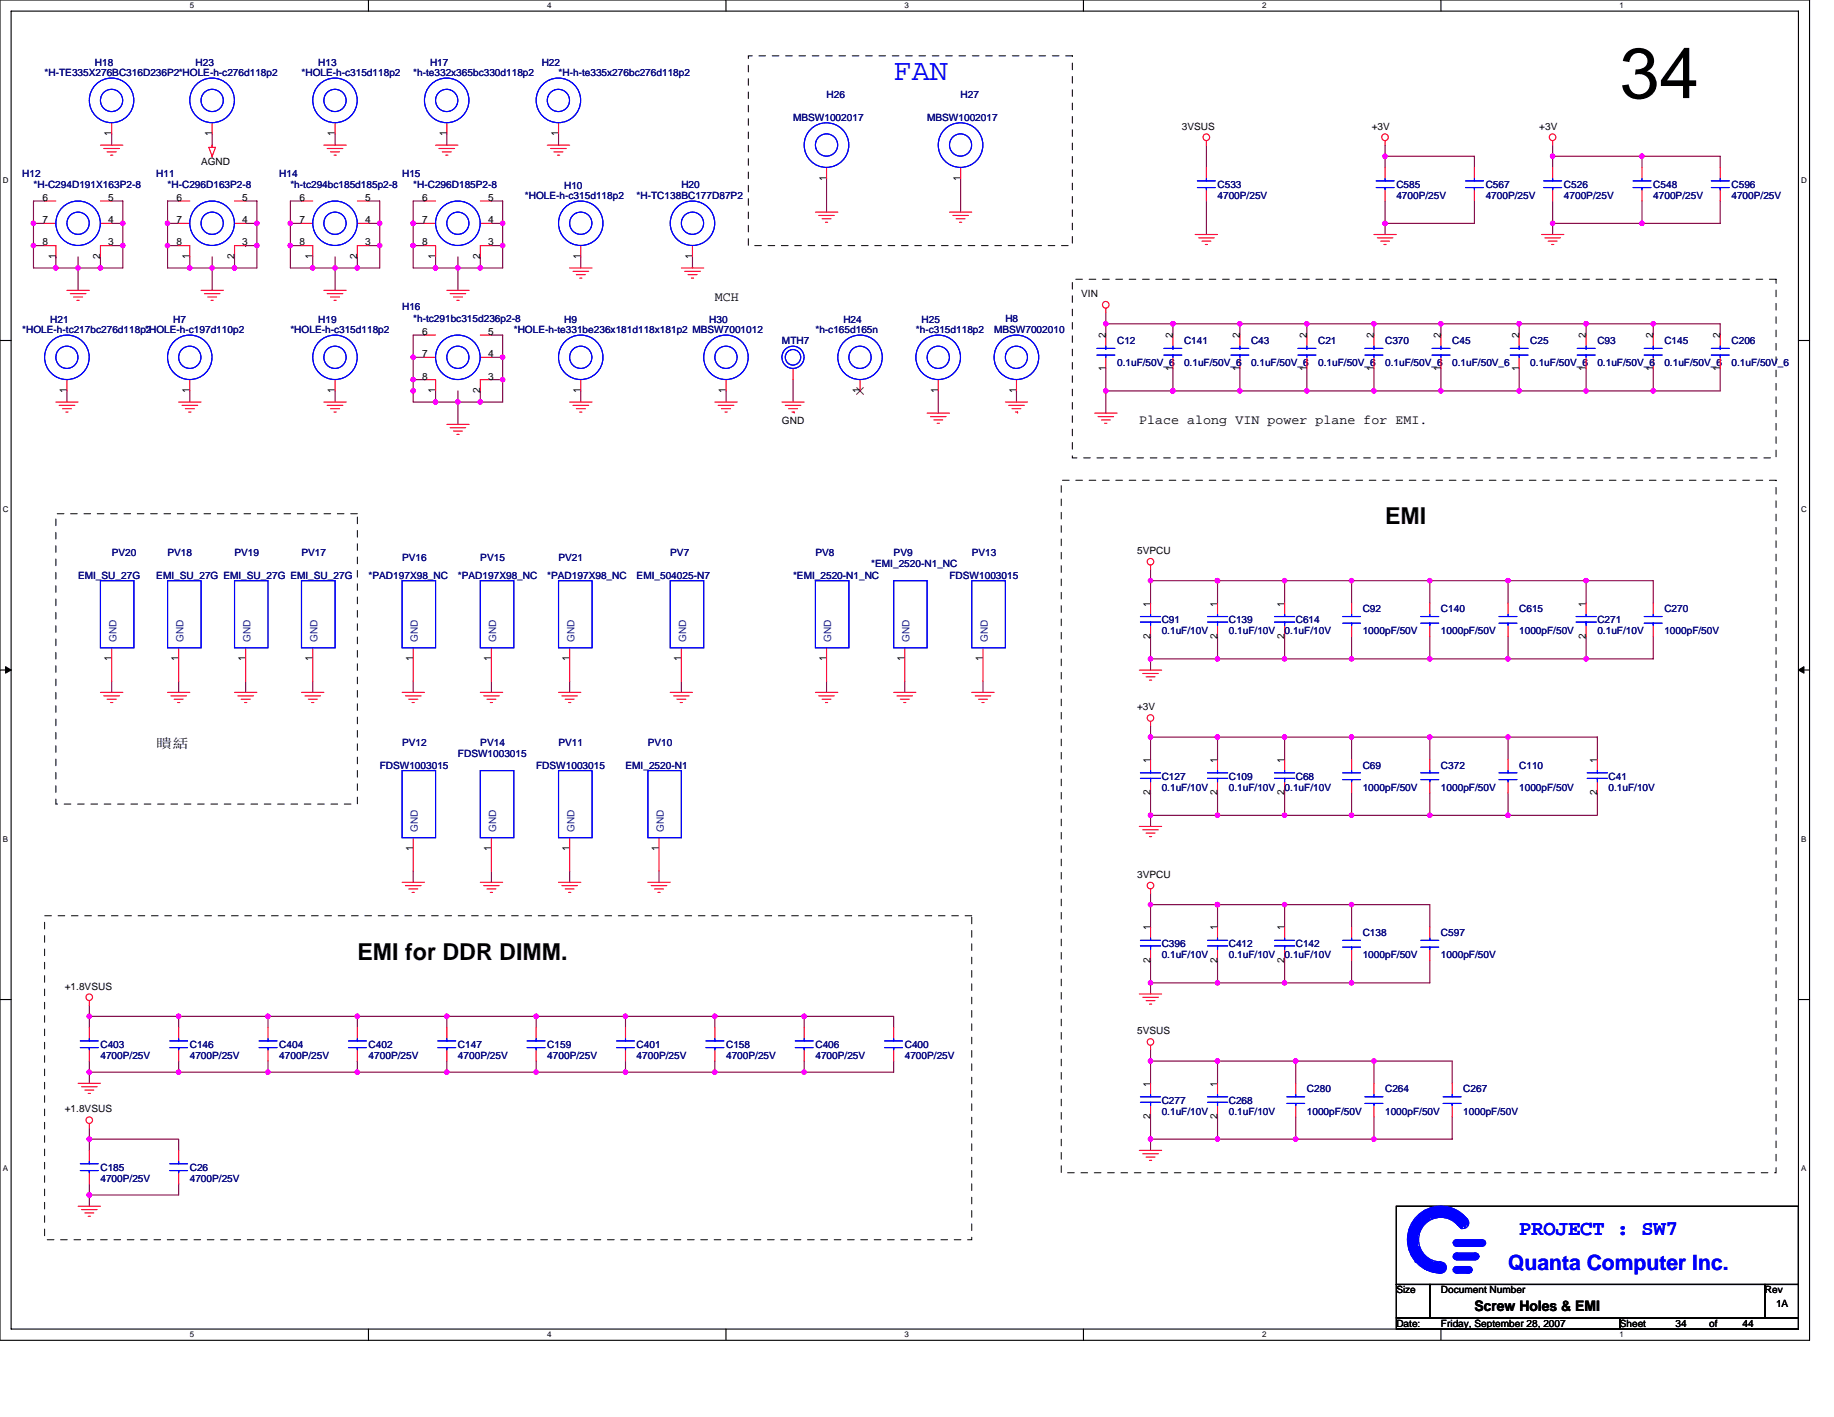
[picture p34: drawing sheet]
<svg xmlns="http://www.w3.org/2000/svg" width="279mm" height="216mm" viewBox="0 0 279 216" stroke-linecap="round" stroke-linejoin="round" font-family="sans-serif">
<defs><g id="words">
<text font-size="10.9" x="246.8" y="14.9">34</text>
<text font-size="4.6" fill="#00f" x="136.1" y="12.1">FAN</text>
<g font-size="3.6">
<text x="211" y="79.9">EMI</text>
<text x="54.4" y="146.2">EMI for DDR DIMM.</text>
</g>
<g font-size="3.2" fill="#00f">
<text x="231.4" y="188.2">PROJECT : SW7</text>
<text x="229.7" y="193.6">Quanta Computer Inc.</text>
</g>
<text font-size="2.2" x="224.6" y="199.8">Screw Holes &amp; EMI</text>
<g font-size="2">
<text x="108.9" y="45.9">MCH</text>
<text x="173.6" y="64.6">Place along VIN power plane for EMI.</text>
<text x="23.8" y="113.9">瞶絬</text>
</g>
<g font-size="1.5" fill="#000080">
<text x="6.8" y="11.6">*H-TE335X276BC316D236P2*HOLE-h-c276d118p2</text>
<text x="14.5" y="10.1">H18</text>
<text x="29.8" y="10.1">H23</text>
<text x="45.9" y="11.6">*HOLE-h-c315d118p2</text>
<text x="48.5" y="10.1">H13</text>
<text x="62.9" y="11.6">*h-te332x365bc330d118p2</text>
<text x="65.5" y="10.1">H17</text>
<text x="82.5" y="10.1">H22</text>
<text x="85.1" y="11.6">*H-h-te335x276bc276d118p2</text>
<text x="125.9" y="15">H26</text>
<text x="146.3" y="15">H27</text>
<text x="120.8" y="18.4">MBSW1002017</text>
<text x="141.2" y="18.4">MBSW1002017</text>
<text x="3.4" y="26.9">H12</text>
<text x="5.1" y="28.6">*H-C294D191X163P2-8</text>
<text x="23.8" y="26.9">H11</text>
<text x="25.5" y="28.6">*H-C296D163P2-8</text>
<text x="42.5" y="26.9">H14</text>
<text x="44.2" y="28.6">*h-tc294bc185d185p2-8</text>
<text x="61.3" y="26.9">H15</text>
<text x="62.9" y="28.6">*H-C296D185P2-8</text>
<text x="85.9" y="28.8">H10</text>
<text x="103.8" y="28.6">H20</text>
<text x="185.5" y="28.6">C533</text>
<text x="212.7" y="28.6">C585</text>
<text x="226.3" y="28.6">C567</text>
<text x="238.3" y="28.6">C526</text>
<text x="251.9" y="28.6">C548</text>
<text x="263.8" y="28.6">C596</text>
<text x="80" y="30.3">*HOLE-h-c315d118p2</text>
<text x="97" y="30.3">*H-TC138BC177D87P2</text>
<text x="185.5" y="30.3">4700P/25V</text>
<text x="212.7" y="30.3">4700P/25V</text>
<text x="226.3" y="30.3">4700P/25V</text>
<text x="238.3" y="30.3">4700P/25V</text>
<text x="251.9" y="30.3">4700P/25V</text>
<text x="263.8" y="30.3">4700P/25V</text>
<text x="61.3" y="47.3">H16</text>
<text x="3.4" y="50.7">*HOLE-h-tc217bc276d118p2</text>
<text x="7.6" y="49.2">H21</text>
<text x="22.1" y="50.7">*HOLE-h-c197d110p2</text>
<text x="26.4" y="49.2">H7</text>
<text x="44.2" y="50.7">*HOLE-h-c315d118p2</text>
<text x="48.5" y="49.2">H19</text>
<text x="62.9" y="49">*h-tc291bc315d236p2-8</text>
<text x="78.3" y="50.7">*HOLE-h-te331be236x181d118x181p2 MBSW7001012</text>
<text x="85.9" y="49.2">H9</text>
<text x="108.1" y="49.2">H30</text>
<text x="119.1" y="52.4">MTH7</text>
<text x="124.2" y="50.7">*h-c165d165n</text>
<text x="128.5" y="49.2">H24</text>
<text x="139.5" y="50.7">*h-c315d118p2</text>
<text x="140.4" y="49.2">H25</text>
<text x="151.4" y="50.7">MBSW7002010</text>
<text x="153.2" y="49">H8</text>
<text x="170.2" y="52.4">C12</text>
<text x="180.4" y="52.4">C141</text>
<text x="190.6" y="52.4">C43</text>
<text x="200.8" y="52.4">C21</text>
<text x="211" y="52.4">C370</text>
<text x="221.2" y="52.4">C45</text>
<text x="233.1" y="52.4">C25</text>
<text x="243.4" y="52.4">C93</text>
<text x="253.6" y="52.4">C145</text>
<text x="263.8" y="52.4">C206</text>
<text x="170.2" y="55.8">0.1uF/50V_6</text>
<text x="180.4" y="55.8">0.1uF/50V_6</text>
<text x="190.6" y="55.8">0.1uF/50V_6</text>
<text x="200.8" y="55.8">0.1uF/50V_6</text>
<text x="211" y="55.8">0.1uF/50V_6</text>
<text x="221.2" y="55.8">0.1uF/50V_6</text>
<text x="233.1" y="55.8">0.1uF/50V_6</text>
<text x="243.4" y="55.8">0.1uF/50V_6</text>
<text x="253.6" y="55.8">0.1uF/50V_6</text>
<text x="263.8" y="55.8">0.1uF/50V_6</text>
<text x="11.9" y="88.2">EMI_SU_27G</text>
<text x="17" y="84.8">PV20</text>
<text x="23.8" y="88.2">EMI_SU_27G EMI_SU_27G EMI_SU_27G</text>
<text x="25.5" y="84.8">PV18</text>
<text x="35.7" y="84.8">PV19</text>
<text x="45.9" y="84.8">PV17</text>
<text x="56.2" y="88.2">*PAD197X98_NC</text>
<text x="61.3" y="85.4">PV16</text>
<text x="69.8" y="88.2">*PAD197X98_NC</text>
<text x="73.2" y="85.4">PV15</text>
<text x="83.4" y="88.2">*PAD197X98_NC</text>
<text x="85.1" y="85.4">PV21</text>
<text x="97" y="88.2">EMI_504025-N7</text>
<text x="102.1" y="84.8">PV7</text>
<text x="120.8" y="88.2">*EMI_2520-N1_NC</text>
<text x="124.2" y="84.8">PV8</text>
<text x="132.7" y="86.5">*EMI_2520-N1_NC</text>
<text x="136.1" y="84.8">PV9</text>
<text x="144.7" y="88.2">FDSW1003015</text>
<text x="148" y="84.8">PV13</text>
<text x="177" y="95">C91</text>
<text x="187.2" y="95">C139</text>
<text x="197.4" y="95">C614</text>
<text x="207.6" y="93.3">C92</text>
<text x="219.5" y="93.3">C140</text>
<text x="231.4" y="93.3">C615</text>
<text x="243.4" y="95">C271</text>
<text x="253.6" y="93.3">C270</text>
<text x="177" y="96.7">0.1uF/10V</text>
<text x="187.2" y="96.7">0.1uF/10V</text>
<text x="195.7" y="96.7">0.1uF/10V</text>
<text x="207.6" y="96.7">1000pF/50V</text>
<text x="219.5" y="96.7">1000pF/50V</text>
<text x="231.4" y="96.7">1000pF/50V</text>
<text x="243.4" y="96.7">0.1uF/10V</text>
<text x="253.6" y="96.7">1000pF/50V</text>
<text x="61.3" y="113.7">PV12</text>
<text x="73.2" y="113.7">PV14</text>
<text x="85.1" y="113.7">PV11</text>
<text x="98.7" y="113.7">PV10</text>
<text x="57.8" y="117.1">FDSW1003015</text>
<text x="69.8" y="115.4">FDSW1003015</text>
<text x="81.7" y="117.1">FDSW1003015</text>
<text x="95.3" y="117.1">EMI_2520-N1</text>
<text x="177" y="118.8">C127</text>
<text x="187.2" y="118.8">C109</text>
<text x="197.4" y="118.8">C68</text>
<text x="207.6" y="117.1">C69</text>
<text x="219.5" y="117.1">C372</text>
<text x="231.4" y="117.1">C110</text>
<text x="245" y="118.8">C41</text>
<text x="177" y="120.5">0.1uF/10V</text>
<text x="187.2" y="120.5">0.1uF/10V</text>
<text x="195.7" y="120.5">0.1uF/10V</text>
<text x="207.6" y="120.5">1000pF/50V</text>
<text x="219.5" y="120.5">1000pF/50V</text>
<text x="231.4" y="120.5">1000pF/50V</text>
<text x="245" y="120.5">0.1uF/10V</text>
<text x="207.6" y="142.6">C138</text>
<text x="219.5" y="142.6">C597</text>
<text x="177" y="144.3">C396</text>
<text x="177" y="146">0.1uF/10V</text>
<text x="187.2" y="144.3">C412</text>
<text x="187.2" y="146">0.1uF/10V</text>
<text x="195.7" y="146">0.1uF/10V</text>
<text x="197.4" y="144.3">C142</text>
<text x="207.6" y="146">1000pF/50V</text>
<text x="219.5" y="146">1000pF/50V</text>
<text x="15.3" y="159.6">C403</text>
<text x="15.3" y="161.3">4700P/25V</text>
<text x="28.9" y="159.6">C146</text>
<text x="28.9" y="161.3">4700P/25V</text>
<text x="42.5" y="159.6">C404</text>
<text x="42.5" y="161.3">4700P/25V</text>
<text x="56.2" y="159.6">C402</text>
<text x="56.2" y="161.3">4700P/25V</text>
<text x="69.8" y="159.6">C147</text>
<text x="69.8" y="161.3">4700P/25V</text>
<text x="83.4" y="159.6">C159</text>
<text x="83.4" y="161.3">4700P/25V</text>
<text x="97" y="159.6">C401</text>
<text x="97" y="161.3">4700P/25V</text>
<text x="110.6" y="159.6">C158</text>
<text x="110.6" y="161.3">4700P/25V</text>
<text x="124.2" y="159.6">C406</text>
<text x="124.2" y="161.3">4700P/25V</text>
<text x="137.8" y="159.6">C400</text>
<text x="137.8" y="161.3">4700P/25V</text>
<text x="199.1" y="166.4">C280</text>
<text x="211" y="166.4">C264</text>
<text x="222.9" y="166.4">C267</text>
<text x="177" y="168.1">C277</text>
<text x="177" y="169.8">0.1uF/10V</text>
<text x="187.2" y="168.1">C268</text>
<text x="187.2" y="169.8">0.1uF/10V</text>
<text x="199.1" y="169.8">1000pF/50V</text>
<text x="211" y="169.8">1000pF/50V</text>
<text x="222.9" y="169.8">1000pF/50V</text>
<text x="15.3" y="178.4">C185</text>
<text x="28.9" y="178.4">C26</text>
<text x="15.3" y="180.1">4700P/25V</text>
<text x="28.9" y="180.1">4700P/25V</text>
</g>
<g font-size="1.5">
<text x="17" y="20.7" transform="rotate(-90 17 20.7)">1</text>
<text x="32.3" y="20.7" transform="rotate(-90 32.3 20.7)">1</text>
<text x="51" y="20.7" transform="rotate(-90 51 20.7)">1</text>
<text x="68.1" y="20.7" transform="rotate(-90 68.1 20.7)">1</text>
<text x="85.1" y="20.7" transform="rotate(-90 85.1 20.7)">1</text>
<text x="180" y="19.7">3VSUS</text>
<text x="209" y="19.7">+3V</text>
<text x="234.5" y="19.7">+3V</text>
<text x="30.6" y="25.2">AGND</text>
<text x="125.9" y="27.6" transform="rotate(-90 125.9 27.6)">1</text>
<text x="146.3" y="27.6" transform="rotate(-90 146.3 27.6)">1</text>
<text x="6.5" y="34">7</text>
<text x="6.5" y="30.6">6</text>
<text x="16.5" y="30.6">5</text>
<text x="16.5" y="34">4</text>
<text x="26.9" y="34">7</text>
<text x="26.9" y="30.6">6</text>
<text x="36.9" y="30.6">5</text>
<text x="36.9" y="34">4</text>
<text x="45.6" y="34">7</text>
<text x="45.6" y="30.6">6</text>
<text x="55.6" y="30.6">5</text>
<text x="55.6" y="34">4</text>
<text x="64.3" y="34">7</text>
<text x="64.3" y="30.6">6</text>
<text x="74.4" y="30.6">5</text>
<text x="74.4" y="34">4</text>
<text x="6.5" y="37.4">8</text>
<text x="8.5" y="39.5" transform="rotate(-90 8.5 39.5)">1</text>
<text x="15.3" y="39.5" transform="rotate(-90 15.3 39.5)">2</text>
<text x="16.5" y="37.4">3</text>
<text x="26.9" y="37.4">8</text>
<text x="28.9" y="39.5" transform="rotate(-90 28.9 39.5)">1</text>
<text x="35.7" y="39.5" transform="rotate(-90 35.7 39.5)">2</text>
<text x="36.9" y="37.4">3</text>
<text x="45.6" y="37.4">8</text>
<text x="47.6" y="39.5" transform="rotate(-90 47.6 39.5)">1</text>
<text x="54.4" y="39.5" transform="rotate(-90 54.4 39.5)">2</text>
<text x="55.6" y="37.4">3</text>
<text x="64.3" y="37.4">8</text>
<text x="66.3" y="39.5" transform="rotate(-90 66.3 39.5)">1</text>
<text x="73.2" y="39.5" transform="rotate(-90 73.2 39.5)">2</text>
<text x="74.4" y="37.4">3</text>
<text x="88.5" y="39.5" transform="rotate(-90 88.5 39.5)">1</text>
<text x="105.5" y="39.5" transform="rotate(-90 105.5 39.5)">1</text>
<text x="164.7" y="45.3">VIN</text>
<text x="64.3" y="51">6</text>
<text x="74.4" y="51">5</text>
<text x="168.4" y="51.6" transform="rotate(-90 168.4 51.6)">2</text>
<text x="178.7" y="51.6" transform="rotate(-90 178.7 51.6)">2</text>
<text x="188.9" y="51.6" transform="rotate(-90 188.9 51.6)">2</text>
<text x="199.1" y="51.6" transform="rotate(-90 199.1 51.6)">2</text>
<text x="209.3" y="51.6" transform="rotate(-90 209.3 51.6)">2</text>
<text x="219.5" y="51.6" transform="rotate(-90 219.5 51.6)">2</text>
<text x="231.4" y="51.6" transform="rotate(-90 231.4 51.6)">2</text>
<text x="241.6" y="51.6" transform="rotate(-90 241.6 51.6)">2</text>
<text x="251.8" y="51.6" transform="rotate(-90 251.8 51.6)">2</text>
<text x="262" y="51.6" transform="rotate(-90 262 51.6)">2</text>
<text x="10.2" y="59.9" transform="rotate(-90 10.2 59.9)">1</text>
<text x="28.9" y="59.9" transform="rotate(-90 28.9 59.9)">1</text>
<text x="51" y="59.9" transform="rotate(-90 51 59.9)">1</text>
<text x="64.3" y="54.4">7</text>
<text x="64.3" y="57.8">8</text>
<text x="66.3" y="59.9" transform="rotate(-90 66.3 59.9)">1</text>
<text x="73.2" y="59.9" transform="rotate(-90 73.2 59.9)">2</text>
<text x="74.4" y="57.8">3</text>
<text x="74.4" y="54.4">4</text>
<text x="88.5" y="59.9" transform="rotate(-90 88.5 59.9)">1</text>
<text x="110.6" y="59.9" transform="rotate(-90 110.6 59.9)">1</text>
<text x="131" y="59.9" transform="rotate(-90 131 59.9)">1</text>
<text x="142.9" y="59.9" transform="rotate(-90 142.9 59.9)">1</text>
<text x="154.8" y="59.9" transform="rotate(-90 154.8 59.9)">1</text>
<text x="168.4" y="56.5" transform="rotate(-90 168.4 56.5)">1</text>
<text x="178.7" y="56.5" transform="rotate(-90 178.7 56.5)">1</text>
<text x="188.9" y="56.5" transform="rotate(-90 188.9 56.5)">1</text>
<text x="199.1" y="56.5" transform="rotate(-90 199.1 56.5)">1</text>
<text x="209.3" y="56.5" transform="rotate(-90 209.3 56.5)">1</text>
<text x="219.5" y="56.5" transform="rotate(-90 219.5 56.5)">1</text>
<text x="231.4" y="56.5" transform="rotate(-90 231.4 56.5)">1</text>
<text x="241.6" y="56.5" transform="rotate(-90 241.6 56.5)">1</text>
<text x="251.8" y="56.5" transform="rotate(-90 251.8 56.5)">1</text>
<text x="262" y="56.5" transform="rotate(-90 262 56.5)">1</text>
<text x="119.1" y="64.7">GND</text>
<text x="173.2" y="84.4">5VPCU</text>
<text x="175.3" y="92.4" transform="rotate(-90 175.3 92.4)">1</text>
<text x="185.5" y="92.4" transform="rotate(-90 185.5 92.4)">1</text>
<text x="195.7" y="92.4" transform="rotate(-90 195.7 92.4)">1</text>
<text x="241.6" y="92.4" transform="rotate(-90 241.6 92.4)">1</text>
<text x="17" y="100.7" transform="rotate(-90 17 100.7)">1</text>
<text x="27.2" y="100.7" transform="rotate(-90 27.2 100.7)">1</text>
<text x="37.4" y="100.7" transform="rotate(-90 37.4 100.7)">1</text>
<text x="47.6" y="100.7" transform="rotate(-90 47.6 100.7)">1</text>
<text x="62.9" y="100.7" transform="rotate(-90 62.9 100.7)">1</text>
<text x="74.8" y="100.7" transform="rotate(-90 74.8 100.7)">1</text>
<text x="86.8" y="100.7" transform="rotate(-90 86.8 100.7)">1</text>
<text x="103.8" y="100.7" transform="rotate(-90 103.8 100.7)">1</text>
<text x="125.9" y="100.7" transform="rotate(-90 125.9 100.7)">1</text>
<text x="137.8" y="100.7" transform="rotate(-90 137.8 100.7)">1</text>
<text x="149.7" y="100.7" transform="rotate(-90 149.7 100.7)">1</text>
<text x="175.3" y="97.3" transform="rotate(-90 175.3 97.3)">2</text>
<text x="185.5" y="97.3" transform="rotate(-90 185.5 97.3)">2</text>
<text x="195.7" y="97.3" transform="rotate(-90 195.7 97.3)">2</text>
<text x="241.6" y="97.3" transform="rotate(-90 241.6 97.3)">2</text>
<text x="173.2" y="108.2">+3V</text>
<text x="175.3" y="116.2" transform="rotate(-90 175.3 116.2)">1</text>
<text x="185.5" y="116.2" transform="rotate(-90 185.5 116.2)">1</text>
<text x="195.7" y="116.2" transform="rotate(-90 195.7 116.2)">1</text>
<text x="243.3" y="116.2" transform="rotate(-90 243.3 116.2)">1</text>
<text x="175.3" y="121.2" transform="rotate(-90 175.3 121.2)">2</text>
<text x="185.5" y="121.2" transform="rotate(-90 185.5 121.2)">2</text>
<text x="195.7" y="121.2" transform="rotate(-90 195.7 121.2)">2</text>
<text x="243.3" y="121.2" transform="rotate(-90 243.3 121.2)">2</text>
<text x="62.9" y="129.7" transform="rotate(-90 62.9 129.7)">1</text>
<text x="74.8" y="129.7" transform="rotate(-90 74.8 129.7)">1</text>
<text x="86.8" y="129.7" transform="rotate(-90 86.8 129.7)">1</text>
<text x="100.4" y="129.7" transform="rotate(-90 100.4 129.7)">1</text>
<text x="173.2" y="133.8">3VPCU</text>
<text x="175.3" y="141.8" transform="rotate(-90 175.3 141.8)">1</text>
<text x="185.5" y="141.8" transform="rotate(-90 185.5 141.8)">1</text>
<text x="195.7" y="141.8" transform="rotate(-90 195.7 141.8)">1</text>
<text x="175.3" y="146.7" transform="rotate(-90 175.3 146.7)">2</text>
<text x="185.5" y="146.7" transform="rotate(-90 185.5 146.7)">2</text>
<text x="195.7" y="146.7" transform="rotate(-90 195.7 146.7)">2</text>
<text x="9.9" y="150.8">+1.8VSUS</text>
<text x="173.2" y="157.6">5VSUS</text>
<text x="175.3" y="165.6" transform="rotate(-90 175.3 165.6)">1</text>
<text x="185.5" y="165.6" transform="rotate(-90 185.5 165.6)">1</text>
<text x="9.9" y="169.5">+1.8VSUS</text>
<text x="175.3" y="170.5" transform="rotate(-90 175.3 170.5)">2</text>
<text x="185.5" y="170.5" transform="rotate(-90 185.5 170.5)">2</text>
<text x="212.7" y="197.1">Size</text>
<text x="219.5" y="197.1">Document Number</text>
<text x="268.9" y="197.1">Rev</text>
<text x="212.7" y="202.2">Date:</text>
<text x="219.5" y="202.2">Friday, September 28, 2007</text>
<text x="246.8" y="202.2">Sheet</text>
<text x="255.3" y="202.2">34</text>
<text x="260.4" y="202.2">of</text>
<text x="265.5" y="202.2">44</text>
<text x="270.6" y="199.1">1A</text>
</g>
<g font-size="1.5" fill="#004080">
<text x="17.7" y="97.9" transform="rotate(-90 17.7 97.9)">GND</text>
<text x="27.9" y="97.9" transform="rotate(-90 27.9 97.9)">GND</text>
<text x="38.1" y="97.9" transform="rotate(-90 38.1 97.9)">GND</text>
<text x="48.4" y="97.9" transform="rotate(-90 48.4 97.9)">GND</text>
<text x="63.7" y="97.9" transform="rotate(-90 63.7 97.9)">GND</text>
<text x="75.6" y="97.9" transform="rotate(-90 75.6 97.9)">GND</text>
<text x="87.5" y="97.9" transform="rotate(-90 87.5 97.9)">GND</text>
<text x="104.5" y="97.9" transform="rotate(-90 104.5 97.9)">GND</text>
<text x="126.6" y="97.9" transform="rotate(-90 126.6 97.9)">GND</text>
<text x="138.6" y="97.9" transform="rotate(-90 138.6 97.9)">GND</text>
<text x="150.5" y="97.9" transform="rotate(-90 150.5 97.9)">GND</text>
<text x="63.7" y="126.8" transform="rotate(-90 63.7 126.8)">GND</text>
<text x="75.6" y="126.8" transform="rotate(-90 75.6 126.8)">GND</text>
<text x="87.5" y="126.8" transform="rotate(-90 87.5 126.8)">GND</text>
<text x="101.1" y="126.8" transform="rotate(-90 101.1 126.8)">GND</text>
</g>
<g font-size="1.2">
<text x="28.9" y="1.2">5</text>
<text x="83.4" y="1.2">4</text>
<text x="137.8" y="1.2">3</text>
<text x="192.3" y="1.2">2</text>
<text x="246.7" y="1.2">1</text>
<text x=".4" y="27.9">D</text>
<text x="274.4" y="27.9">D</text>
<text x=".4" y="78">C</text>
<text x="274.4" y="78">C</text>
<text x=".4" y="128.2">B</text>
<text x="274.4" y="128.2">B</text>
<text x=".4" y="178.5">A</text>
<text x="274.4" y="178.5">A</text>
<text x="28.9" y="203.8">5</text>
<text x="83.4" y="203.8">4</text>
<text x="137.8" y="203.8">3</text>
<text x="192.3" y="203.8">2</text>
<text x="246.7" y="203.8">1</text>
</g>
</g></defs>
<path d="M0 0h275.7v204.2h-275.7zM1.7 1.7h272.3v200.8h-272.3z" fill="none" stroke="#000" stroke-width=".17"/>
<g fill="#fff">
<path d="M28.9 .2h.7v1.3h-.7z"/>
<path d="M28.9 202.7h.7v1.3h-.7z"/>
</g>
<path d="M56.1 0v1.7M56.1 202.5v1.7" fill="none" stroke="#000" stroke-width=".17"/>
<g fill="#fff">
<path d="M83.4 .2h.6v1.3h-.6z"/>
<path d="M83.4 202.7h.6v1.3h-.6z"/>
</g>
<path d="M110.6 0v1.7M110.6 202.5v1.7" fill="none" stroke="#000" stroke-width=".17"/>
<g fill="#fff">
<path d="M137.8 .2h.7v1.3h-.7z"/>
<path d="M137.8 202.7h.7v1.3h-.7z"/>
</g>
<path d="M165.1 0v1.7M165.1 202.5v1.7" fill="none" stroke="#000" stroke-width=".17"/>
<g fill="#fff">
<path d="M192.3 .2h.6v1.3h-.6z"/>
<path d="M192.3 202.7h.6v1.3h-.6z"/>
</g>
<path d="M219.5 0v1.7M219.5 202.5v1.7" fill="none" stroke="#000" stroke-width=".17"/>
<g fill="#fff">
<path d="M246.7 .2h.7v1.3h-.7z"/>
<path d="M246.7 202.7h.7v1.3h-.7z"/>
<path d="M.4 26.8h.9v1.3h-.9z"/>
<path d="M274.4 26.8h.9v1.3h-.9z"/>
<path d="M.4 77h.9v1.3h-.9z"/>
<path d="M274.4 77h.9v1.3h-.9z"/>
</g>
<path d="M0 51.9h1.7M274 51.9h1.7" fill="none" stroke="#000" stroke-width=".17"/>
<g fill="#fff">
<path d="M.4 127.2h.8v1.3h-.8z"/>
<path d="M274.4 127.2h.8v1.3h-.8z"/>
</g>
<path d="M0 102.1h1.7M274 102.1h1.7" fill="none" stroke="#000" stroke-width=".17"/>
<path d="M.8 101.6l.9 .5-.9 .5zM274 102.1l.8-.5v1z" fill="#000" stroke="#000" stroke-width=".15"/>
<g fill="#fff">
<path d="M.4 177.4h.8v1.3h-.8z"/>
<path d="M274.4 177.4h.8v1.3h-.8z"/>
</g>
<path d="M0 152.3h1.7M274 152.3h1.7M212.7 183.8h61.3v11.9h-61.3zM212.7 195.7h5.1v5.1h-5.1zM217.8 195.7h51.1v5.1h-51.1zM268.9 195.7h5.1v5.1h-5.1zM212.7 200.8h34.1v1.7h-34.1zM246.8 200.8h27.2v1.7h-27.2z" fill="none" stroke="#000" stroke-width=".17"/>
<g fill="none" stroke="#800040" stroke-width=".17">
<path d="M5.1 34h1.7M5.1 37.4h.1M5.1 37.4h1.7M5.1 34v6.8h3.4M5.1 34h.1M6.8 30.6h-1.7v3.4M8.5 39.1h.1M8.5 39.1v1.7M11.9 39.1v1.7M15.3 39.1v1.7M17 20.4v1.7M17 37.4h1.7"/>
<path d="M17 30.6h1.7v3.4M17 34h1.7M18.7 37.4h.1M18.7 34h.1M18.7 34v6.8h-3.4M25.5 34h1.7M25.5 37.4v3.4h3.4M25.5 37.4h.1M25.5 34h.1M25.5 37.4h1.7M25.5 34v3.4M27.2 30.6h-1.7v3.4"/>
<path d="M28.9 39.1v1.7M32.3 20.4v1.7M32.3 39.1v1.7M35.7 39.1v1.7h-3.4M37.4 30.6h1.7v3.4M37.4 34h1.7M37.4 37.4h1.7v3.4h-3.4M37.4 37.4h.1M39.1 34h.1M39.1 34v3.4M44.2 37.4h.1M44.2 34h.1"/>
<path d="M45.9 34h-1.7v3.4M45.9 37.4h-1.7v3.4h3.4M45.9 30.6h-1.7v3.4M47.6 39.1v1.7M51.1 20.4v1.7M51.1 39.1v1.7M54.4 39.1v1.7h-3.3M56.2 37.4h1.6M56.2 30.6h1.6v6.8M56.2 34h1.6M57.8 37.4v3.4h-3.4M57.8 34h.1"/>
<path d="M57.8 37.4h.1M62.9 37.4h.1M62.9 34h.1M64.7 34h-1.8v3.4M64.7 37.4h-1.8v3.4h3.5M64.7 30.6h-1.8v3.4M66.4 39.1v1.7M68.1 20.4v1.7M69.8 39.1v1.7M73.2 39.1v1.7h-3.4M74.9 37.4h1.7M74.9 30.6h1.7v6.8"/>
<path d="M74.9 34h1.7M76.6 37.4v3.4h-3.4M76.6 34h.1M76.6 37.4h.1M85.1 20.4v1.7M88.5 39.1v1.7M105.5 39.1v1.7M125.9 27.2v5.1M146.3 27.2v5.1M183.8 22.1v3.4M183.8 30.6v5.1M211 34h.1"/>
<path d="M211 23.8h.1M211 23.8h13.6v1.7M211 30.6v3.4M211 22.1v1.7M211 23.8v1.7M211 34v1.7M224.6 30.6v3.4h-13.6M236.5 34h.1M236.5 22.1v1.7M236.5 23.8h.1M236.5 23.8v1.7M236.5 30.6v3.4"/>
<path d="M236.5 34v1.7M236.5 23.8h13.6M236.5 34h13.6M250.1 23.8v1.7M250.1 30.6v3.4M250.1 23.8h12v1.7M262.1 30.6v3.4h-12M8.5 40.8h3.4M10.2 59.6v1.7M11.9 40.8h3.4M11.9 40.8h.1M11.9 40.8v3.4"/>
<path d="M15.3 40.8h.1M28.9 59.6v1.7M28.9 40.8h3.4M28.9 40.8h.1M32.3 40.8h.1M32.3 40.8v3.4M35.7 40.8h.1M47.6 40.8h.1M47.6 40.8h3.5M51.1 59.6v1.7M51.1 40.8h.1M51.1 40.8v3.4"/>
<path d="M54.4 40.8h.1M62.9 57.8h1.8M62.9 57.8h.1M62.9 54.4h1.8M62.9 59.6h.1M62.9 59.6v1.7h3.5M62.9 54.4h.1M64.7 51.1h-1.8v8.5M66.4 40.8h.1M66.4 40.8h3.4M66.4 59.6v1.7M69.8 40.8h.1"/>
<path d="M69.8 59.6v1.7M69.8 40.8v3.4M73.2 40.8h.1M73.2 59.6v1.7M74.9 51.1h1.7v6.7M74.9 57.8h1.7M74.9 54.4h1.7M76.6 57.8v3.5h-3.4M76.6 57.8h.1M76.6 54.4h.1M88.5 59.6v1.7M110.6 59.6v1.7"/>
<path d="M120.8 57.8v3.5M142.9 59.6v3.3M154.9 59.6h.1M154.9 59.6v1.7M168.5 56.2v3.4M168.5 47.6v1.7M168.5 49.3h.1M168.5 49.3v1.8M168.5 59.6h.1M168.5 59.6v3.3M168.5 49.3h83.4M168.5 59.6h51"/>
<path d="M178.7 49.3v1.8M178.7 49.3h.1M178.7 56.2v3.4M178.7 59.6h.1M188.9 49.3v1.8M188.9 49.3h.1M188.9 56.2v3.4M188.9 59.6h.1M199.1 49.3v1.8M199.1 56.2v3.4M199.1 49.3h.1M199.1 59.6h.1"/>
<path d="M209.3 49.3v1.8M209.3 49.3h.1M209.3 56.2v3.4M209.3 59.6h.1M219.5 49.3v1.8M219.5 56.2v3.4M219.5 59.6h.1M231.4 49.3h.1M231.4 49.3v1.8M231.4 56.2v3.4h-11.9M231.4 59.6h.1M241.6 49.3h.1"/>
<path d="M241.6 49.3v1.8M241.6 56.2v3.4M241.6 59.6h.1M251.9 49.3h10.2v1.8M251.9 59.6h.1M251.9 49.3h.1M251.9 49.3v1.8M251.9 56.2v3.4M262.1 56.2v3.4h-30.7M66.4 61.3h3.4M66.4 61.3h.1M69.8 61.3h3.4"/>
<path d="M69.8 61.3h.1M69.8 61.3v3.4M73.2 61.3h.1M175.3 97v3.4M175.3 86.8v1.7M175.3 88.5h.1M175.3 88.5h76.6v3.4M175.3 88.5v3.4M185.5 88.5v3.4M185.5 88.5h.1M185.5 97v3.4M195.7 88.5v3.4"/>
<path d="M195.7 97v3.4M195.7 88.5h.1M205.9 88.5v3.4M205.9 97v3.4M205.9 88.5h.1M217.8 88.5v3.4M217.8 97v3.4M217.8 88.5h.1M229.7 88.5v3.4M229.7 97v3.4M229.7 88.5h.1M241.6 88.5h.1"/>
<path d="M241.6 88.5v3.4M241.6 97v3.4M251.9 97v3.4h-76.6M17 103.8v1.7M27.2 103.8v1.7M37.4 103.8v1.7M47.6 103.8v1.7M62.9 103.8v1.7M74.9 103.8v1.7M86.8 103.8v1.7M103.8 103.8v1.7M125.9 103.8v1.7"/>
<path d="M137.8 103.8v1.7M149.8 103.8v1.7M175.3 100.4v1.7M175.3 100.4h.1M175.3 110.6v1.7M175.3 112.3h.1M175.3 112.3v3.4M175.3 112.3h68.1M185.5 100.4h.1M185.5 112.3v3.4M185.5 112.3h.1M195.7 100.4h.1"/>
<path d="M195.7 112.3v3.4M195.7 112.3h.1M205.9 100.4h.1M205.9 112.3v3.4M205.9 112.3h.1M217.8 100.4h.1M217.8 112.3h.1M217.8 112.3v3.4M229.7 112.3v3.4M229.7 100.4h.1M241.6 100.4h.1M243.4 112.3h.1"/>
<path d="M243.4 112.3v3.4M62.9 132.7v1.7M74.9 132.7v1.7M86.8 132.7v1.7M100.4 132.7v1.7M175.3 120.8v3.4M175.3 124.2h.1M175.3 124.2v1.7M175.3 136.1v1.7M175.3 137.8h.1M175.3 137.8v3.4M175.3 137.8h42.5v3.4"/>
<path d="M175.3 124.2h54.4M185.5 120.8v3.4M185.5 124.2h.1M185.5 137.8v3.4M185.5 137.8h.1M195.7 120.8v3.4M195.7 124.2h.1M195.7 137.8v3.4M195.7 137.8h.1M205.9 120.8v3.4M205.9 124.2h.1M205.9 137.8v3.4"/>
<path d="M205.9 137.8h.1M217.8 124.2h.1M217.8 120.8v3.4M229.7 120.8v3.4M229.7 124.2h.1M243.4 120.8v3.4h-13.7M13.6 154.9h13.6v1.6M13.6 154.9h.1M13.6 153.2v3.3M27.2 154.9h13.6v1.6M27.2 154.9h.1M40.8 154.9h13.6v1.6"/>
<path d="M40.8 154.9h.1M54.4 154.9h13.7v1.6M54.4 154.9h.1M68.1 154.9h13.6v1.6M68.1 154.9h.1M81.7 154.9h13.6v1.6M81.7 154.9h.1M95.3 154.9h13.6v1.6M95.3 154.9h.1M108.9 154.9h13.6v1.6M108.9 154.9h.1M122.5 154.9h13.6v1.6"/>
<path d="M122.5 154.9h.1M175.3 146.3v3.5M175.3 149.8h.1M175.3 149.8v1.6M175.3 160v1.7M185.5 146.3v3.5M185.5 149.8h.1M195.7 146.3v3.5M195.7 149.8h.1M205.9 146.3v3.5M205.9 149.8h.1M217.8 146.3v3.5h-42.5"/>
<path d="M13.6 163.4h.1M13.6 161.7v1.7h13.6M13.6 173.6h13.6v1.7M13.6 173.6h.1M13.6 171.9v3.4M13.6 163.4v1.7M27.2 163.4h.1M27.2 161.7v1.7M27.2 163.4h27.2M40.8 161.7v1.7M40.8 163.4h.1M54.4 161.7h.1"/>
<path d="M54.4 163.4h13.7M54.4 161.7v1.7M68.1 163.4h.1M68.1 161.7v1.7M81.7 161.7v1.7M81.7 163.4h.1M95.3 161.7v1.7M95.3 163.4h.1M108.9 163.4h.1M108.9 161.7v1.7M122.5 161.7v1.7M122.5 163.4h.1"/>
<path d="M136.1 161.7v1.7h-68M175.3 161.7h45.9v3.4M175.3 170.2v3.4M175.3 173.6h.1M175.3 161.7h.1M175.3 161.7v3.4M175.3 173.6v1.7M185.5 161.7v3.4M185.5 161.7h.1M185.5 170.2v3.4M185.5 173.6h.1M197.4 161.7v3.4"/>
<path d="M197.4 170.2v3.4M197.4 173.6h.1M197.4 161.7h.1M209.3 173.6h.1M209.3 161.7h.1M209.3 161.7v3.4M209.3 170.2v3.4M221.2 170.2v3.4h-45.9M13.6 182.1h.1M13.6 180.4v1.7M13.6 182.1v1.7M27.2 180.4v1.7h-13.6"/>
</g>
<g fill="#f0f" stroke="#f0f" stroke-width=".17">
<circle cx="32.3" cy="40.8" r=".33"/>
<circle cx="27.2" cy="163.4" r=".33"/>
<circle cx="54.4" cy="163.4" r=".33"/>
<circle cx="40.8" cy="163.4" r=".33"/>
<circle cx="13.6" cy="163.4" r=".33"/>
<circle cx="27.2" cy="154.8" r=".33"/>
<circle cx="13.6" cy="154.8" r=".33"/>
<circle cx="40.8" cy="154.8" r=".33"/>
<circle cx="68.1" cy="163.4" r=".33"/>
<circle cx="81.7" cy="163.4" r=".33"/>
<circle cx="68.1" cy="154.8" r=".33"/>
<circle cx="54.4" cy="154.8" r=".33"/>
<circle cx="81.7" cy="154.8" r=".33"/>
<circle cx="108.9" cy="163.4" r=".33"/>
<circle cx="122.5" cy="163.4" r=".33"/>
<circle cx="95.3" cy="163.4" r=".33"/>
<circle cx="108.9" cy="154.8" r=".33"/>
<circle cx="95.3" cy="154.8" r=".33"/>
<circle cx="122.5" cy="154.8" r=".33"/>
<circle cx="13.6" cy="182.1" r=".33"/>
<circle cx="13.6" cy="173.6" r=".33"/>
<circle cx="211" cy="34" r=".33"/>
<circle cx="211" cy="23.8" r=".33"/>
<circle cx="236.5" cy="34" r=".33"/>
<circle cx="250.1" cy="23.8" r=".33"/>
<circle cx="236.5" cy="23.8" r=".33"/>
<circle cx="250.1" cy="34" r=".33"/>
<circle cx="185.5" cy="88.5" r=".33"/>
<circle cx="175.3" cy="88.5" r=".33"/>
<circle cx="241.6" cy="100.4" r=".33"/>
<circle cx="175.3" cy="100.4" r=".33"/>
<circle cx="195.7" cy="88.5" r=".33"/>
<circle cx="185.5" cy="100.4" r=".33"/>
<circle cx="205.9" cy="88.5" r=".33"/>
<circle cx="195.7" cy="100.4" r=".33"/>
<circle cx="217.8" cy="88.5" r=".33"/>
<circle cx="205.9" cy="100.4" r=".33"/>
<circle cx="217.8" cy="100.4" r=".33"/>
<circle cx="241.6" cy="88.5" r=".33"/>
<circle cx="185.5" cy="112.3" r=".33"/>
<circle cx="217.8" cy="124.2" r=".33"/>
<circle cx="175.3" cy="124.2" r=".33"/>
<circle cx="195.7" cy="112.3" r=".33"/>
<circle cx="185.5" cy="124.2" r=".33"/>
<circle cx="175.3" cy="112.3" r=".33"/>
<circle cx="217.8" cy="112.3" r=".33"/>
<circle cx="195.7" cy="124.2" r=".33"/>
<circle cx="205.9" cy="124.2" r=".33"/>
<circle cx="185.5" cy="137.8" r=".33"/>
<circle cx="175.3" cy="149.7" r=".33"/>
<circle cx="195.7" cy="137.8" r=".33"/>
<circle cx="185.5" cy="149.7" r=".33"/>
<circle cx="175.3" cy="137.8" r=".33"/>
<circle cx="195.7" cy="149.7" r=".33"/>
<circle cx="205.9" cy="149.7" r=".33"/>
<circle cx="229.7" cy="100.4" r=".33"/>
<circle cx="205.9" cy="112.3" r=".33"/>
<circle cx="229.7" cy="88.5" r=".33"/>
<circle cx="205.9" cy="137.8" r=".33"/>
<circle cx="185.5" cy="161.7" r=".33"/>
<circle cx="209.3" cy="173.6" r=".33"/>
<circle cx="175.3" cy="173.6" r=".33"/>
<circle cx="185.5" cy="173.6" r=".33"/>
<circle cx="175.3" cy="161.7" r=".33"/>
<circle cx="209.3" cy="161.7" r=".33"/>
<circle cx="197.4" cy="173.6" r=".33"/>
<circle cx="197.4" cy="161.7" r=".33"/>
<circle cx="178.7" cy="49.3" r=".33"/>
<circle cx="168.5" cy="49.3" r=".33"/>
<circle cx="209.3" cy="49.3" r=".33"/>
<circle cx="188.9" cy="49.3" r=".33"/>
<circle cx="178.7" cy="59.6" r=".33"/>
<circle cx="168.5" cy="59.6" r=".33"/>
<circle cx="209.3" cy="59.6" r=".33"/>
<circle cx="188.9" cy="59.6" r=".33"/>
<circle cx="219.5" cy="49.3" r=".33"/>
<circle cx="231.4" cy="49.3" r=".33"/>
<circle cx="251.8" cy="59.6" r=".33"/>
<circle cx="219.5" cy="59.6" r=".33"/>
<circle cx="241.6" cy="49.3" r=".33"/>
<circle cx="251.8" cy="49.3" r=".33"/>
<circle cx="231.4" cy="59.6" r=".33"/>
<circle cx="241.6" cy="59.6" r=".33"/>
<circle cx="199.1" cy="49.3" r=".33"/>
<circle cx="199.1" cy="59.6" r=".33"/>
<circle cx="35.7" cy="40.8" r=".33"/>
<circle cx="39.1" cy="37.4" r=".33"/>
<circle cx="25.5" cy="37.4" r=".33"/>
<circle cx="28.9" cy="40.8" r=".33"/>
<circle cx="18.7" cy="37.4" r=".33"/>
<circle cx="5.1" cy="37.4" r=".33"/>
<circle cx="15.3" cy="40.8" r=".33"/>
<circle cx="8.5" cy="40.8" r=".33"/>
<circle cx="11.9" cy="40.8" r=".33"/>
<circle cx="18.7" cy="34" r=".33"/>
<circle cx="5.1" cy="34" r=".33"/>
<circle cx="44.2" cy="37.4" r=".33"/>
<circle cx="57.8" cy="34" r=".33"/>
<circle cx="54.4" cy="40.8" r=".33"/>
<circle cx="47.6" cy="40.8" r=".33"/>
<circle cx="57.8" cy="37.4" r=".33"/>
<circle cx="44.2" cy="34" r=".33"/>
<circle cx="51" cy="40.8" r=".33"/>
<circle cx="62.9" cy="37.4" r=".33"/>
<circle cx="76.6" cy="34" r=".33"/>
<circle cx="73.2" cy="40.8" r=".33"/>
<circle cx="66.3" cy="40.8" r=".33"/>
<circle cx="76.6" cy="37.4" r=".33"/>
<circle cx="62.9" cy="34" r=".33"/>
<circle cx="69.8" cy="40.8" r=".33"/>
<circle cx="62.9" cy="57.8" r=".33"/>
<circle cx="76.6" cy="57.8" r=".33"/>
<circle cx="66.3" cy="61.2" r=".33"/>
<circle cx="73.2" cy="61.2" r=".33"/>
<circle cx="76.6" cy="54.4" r=".33"/>
<circle cx="62.9" cy="59.6" r=".33"/>
<circle cx="62.9" cy="54.4" r=".33"/>
<circle cx="69.8" cy="61.2" r=".33"/>
<circle cx="229.7" cy="112.3" r=".33"/>
<circle cx="229.7" cy="124.2" r=".33"/>
<circle cx="25.5" cy="34" r=".33"/>
<circle cx="39.1" cy="34" r=".33"/>
</g>
<g fill="none" stroke="#f00" stroke-width=".17">
<path d="M17 18.7v1.7M32.3 18.7v1.7M51.1 18.7v1.7M68.1 18.7v1.7M85.1 18.7v1.7M6.8 37.4h1.7v1.7M6.8 34h1.7M6.8 30.6h1.7M15.3 22.1h3.4M15.3 34h1.7M15.3 30.6h1.7M15.8 22.6h2.4"/>
<path d="M16.3 23.1h1.4M16.8 23.6h.4M17 37.4h-1.7v1.7M27.2 37.4h1.7v1.7M27.2 34h1.7M27.2 30.6h1.7M31.8 22.5h1l-.5 1.3zM32.3 23.8h.1M32.3 22.1h.1M32.3 22.1v.4M35.7 34h1.7M35.7 30.6h1.7"/>
<path d="M37.4 37.4h-1.7v1.7M45.9 37.4h1.7v1.7M45.9 34h1.7M45.9 30.6h1.7M49.3 22.1h3.4M49.8 22.6h2.4M50.4 23.1h1.3M50.9 23.6h.3M54.4 34h1.8M54.4 30.6h1.8M56.2 37.4h-1.8v1.7M64.7 37.4h1.7v1.7"/>
<path d="M64.7 34h1.7M64.7 30.6h1.7M66.4 22.1h3.4M66.9 22.6h2.4M67.4 23.1h1.3M67.9 23.6h.3M73.2 34h1.7M73.2 30.6h1.7M74.9 37.4h-1.7v1.7M83.4 22.1h3.4M83.9 22.6h2.4M84.4 23.1h1.4"/>
<path d="M84.9 23.6h.4M88.5 37.4v1.7M105.5 37.4v1.7M124.2 32.3h3.4M124.7 32.8h2.4M125.2 33.3h1.4M125.8 33.9h.3M125.9 25.5v1.7M144.7 32.3h3.3M145.2 32.8h2.3M145.7 33.3h1.3M146.2 33.9h.3"/>
<path d="M146.3 25.5v1.7M182.1 35.7h3.4M182.6 36.2h2.4M183.1 36.7h1.4M183.6 37.3h.4M183.8 21.4v.7M183.8 25.5v1.7M183.8 28.9v1.7M209.3 35.7h3.4M209.8 36.2h2.4M210.3 36.7h1.4M210.8 37.3h.4"/>
<path d="M211 21.4v.7M211 25.5v1.7M211 28.9v1.7M224.6 25.5v1.7M224.6 28.9v1.7M234.8 35.7h3.5M235.4 36.2h2.3M235.9 36.7h1.3M236.4 37.3h.3M236.5 21.4v.7M236.5 25.5v1.7M236.5 28.9v1.7"/>
<path d="M250.1 25.5v1.7M250.1 28.9v1.7M262.1 25.5v1.7M262.1 28.9v1.7M10.2 44.2h3.4M10.2 57.8v1.8M10.7 44.7h2.4M11.2 45.3h1.4M11.7 45.8h.4M28.9 57.8v1.8M30.6 44.2h3.4M31.1 44.7h2.4"/>
<path d="M31.6 45.3h1.4M32.2 45.8h.3M49.3 44.2h3.4M49.8 44.7h2.4M50.4 45.3h1.3M50.9 45.8h.3M51.1 57.8v1.8M64.7 57.8h1.7v1.8M64.7 54.4h1.7M64.7 51.1h1.7M68.1 44.2h3.4M68.6 44.7h2.4"/>
<path d="M69.1 45.3h1.3M69.6 45.8h.3M73.2 54.4h1.7M73.2 51.1h1.7M74.9 57.8h-1.7v1.8M86.8 40.8h3.4M87.3 41.3h2.4M87.8 41.8h1.4M88.3 42.4h.3M88.5 57.8v1.8M103.8 40.8h3.4M104.3 41.3h2.4"/>
<path d="M104.8 41.8h1.4M105.3 42.4h.4M110.6 57.8v1.8M120.8 56.2v1.6M131 57.8v1.8M142.9 57.8v1.8M154.9 57.8v1.8M168.5 47v.6M168.5 51.1v1.6M168.5 54.4v1.8M178.7 51.1v1.6M178.7 54.4v1.8"/>
<path d="M188.9 51.1v1.6M188.9 54.4v1.8M199.1 51.1v1.6M199.1 54.4v1.8M209.3 51.1v1.6M209.3 54.4v1.8M219.5 51.1v1.6M219.5 54.4v1.8M231.4 51.1v1.6M231.4 54.4v1.8M241.6 51.1v1.6M241.6 54.4v1.8"/>
<path d="M251.9 51.1v1.6M251.9 54.4v1.8M262.1 51.1v1.6M262.1 54.4v1.8M8.5 61.3h3.4M9 61.8h2.4M9.5 62.3h1.4M10 62.8h.4M27.2 61.3h3.4M27.7 61.8h2.4M28.2 62.3h1.4M28.7 62.8h.4"/>
<path d="M49.3 61.3h3.4M49.8 61.8h2.4M50.4 62.3h1.3M50.9 62.8h.3M68.1 64.7h3.4M68.6 65.2h2.4M69.1 65.7h1.3M69.6 66.2h.3M86.8 61.3h3.4M87.3 61.8h2.4M87.8 62.3h1.4M88.3 62.8h.3"/>
<path d="M108.9 61.3h3.4M109.4 61.8h2.4M109.9 62.3h1.4M110.4 62.8h.4M119.1 61.3h3.4M119.6 61.8h2.4M120.1 62.3h1.4M120.6 62.8h.4M121 62.8h.1M141.2 62.9h3.5M141.8 63.5h2.3M142.3 64h1.3"/>
<path d="M142.8 64.5h.3M153.2 61.3h3.3M153.7 61.8h2.3M154.2 62.3h1.3M154.7 62.8h.3M155 62.8h.1M166.8 62.9h3.4M167.3 63.5h2.4M167.8 64h1.3M168.3 64.5h.3M17 98.7v5.1M27.2 98.7v5.1"/>
<path d="M37.4 98.7v5.1M47.6 98.7v5.1M62.9 98.7v5.1M74.9 98.7v5.1M86.8 98.7v5.1M103.8 98.7v5.1M125.9 98.7v5.1M137.8 98.7v5.1M149.8 98.7v5.1M175.3 86.1v.7M175.3 91.9v1.7M175.3 95.3v1.7"/>
<path d="M185.5 91.9v1.7M185.5 95.3v1.7M195.7 91.9v1.7M195.7 95.3v1.7M205.9 91.9v1.7M205.9 95.3v1.7M217.8 91.9v1.7M217.8 95.3v1.7M229.7 91.9v1.7M229.7 95.3v1.7M241.6 91.9v1.7M241.6 95.3v1.7"/>
<path d="M251.9 91.9v1.7M251.9 95.3v1.7M15.3 105.5h3.4M15.8 106h2.4M16.3 106.5h1.4M16.8 107h.4M25.5 105.5h3.4M26 106h2.4M26.5 106.5h1.4M27.1 107h.3M35.7 105.5h3.4M36.2 106h2.4"/>
<path d="M36.7 106.5h1.4M37.3 107h.3M45.9 105.5h3.4M46.5 106h2.3M47 106.5h1.3M47.5 107h.3M61.3 105.5h3.4M61.8 106h2.4M62.3 106.5h1.3M62.8 107h.3M73.2 105.5h3.4M73.7 106h2.4"/>
<path d="M74.2 106.5h1.3M74.7 107h.3M85.1 105.5h3.4M85.6 106h2.4M86.1 106.5h1.4M86.6 107h.4M102.1 105.5h3.4M102.6 106h2.4M103.1 106.5h1.4M103.6 107h.4M124.2 105.5h3.4M124.7 106h2.4"/>
<path d="M125.2 106.5h1.4M125.8 107h.3M136.1 105.5h3.4M136.7 106h2.3M137.2 106.5h1.3M137.7 107h.3M148 105.5h3.4M148.6 106h2.3M149.1 106.5h1.3M149.6 107h.3M173.6 102.1h3.4M174.1 102.6h2.4"/>
<path d="M174.6 103.1h1.4M175.1 103.6h.4M175.3 109.9v.7M175.3 115.7v1.7M175.3 119.1v1.7M185.5 115.7v1.7M185.5 119.1v1.7M195.7 115.7v1.7M195.7 119.1v1.7M205.9 115.7v1.7M205.9 119.1v1.7M217.8 115.7v1.7"/>
<path d="M217.8 119.1v1.7M229.7 115.7v1.7M229.7 119.1v1.7M243.4 115.7v1.7M243.4 119.1v1.7M61.3 134.4h3.4M61.8 134.9h2.4M62.3 135.4h1.3M62.8 136h.3M62.9 127.6v5.1M73.2 134.4h3.4M73.7 134.9h2.4"/>
<path d="M74.2 135.4h1.3M74.7 136h.3M74.9 127.6v5.1M85.1 134.4h3.4M85.6 134.9h2.4M86.1 135.4h1.4M86.6 136h.4M86.8 127.6v5.1M98.7 134.4h3.4M99.2 134.9h2.4M99.7 135.4h1.4M100.2 136h.4"/>
<path d="M100.4 127.6v5.1M173.6 125.9h3.4M174.1 126.4h2.4M174.6 126.9h1.4M175.1 127.5h.4M175.3 135.4v.7M13.6 152.5v.7M13.6 156.5v1.8M13.6 160v1.7M27.2 156.5v1.8M27.2 160v1.7M40.8 156.5v1.8"/>
<path d="M40.8 160v1.7M54.4 156.5v1.8M54.4 160v1.7M68.1 156.5v1.8M68.1 160v1.7M81.7 156.5v1.8M81.7 160v1.7M95.3 156.5v1.8M95.3 160v1.7M108.9 156.5v1.8M108.9 160v1.7M122.5 156.5v1.8"/>
<path d="M122.5 160v1.7M136.1 156.5v1.8M136.1 160v1.7M173.6 151.4h3.4M174.1 152h2.4M174.6 152.5h1.4M175.1 153h.4M175.3 159.3v.7M175.3 141.2v1.7M175.3 144.7v1.6M185.5 141.2v1.7M185.5 144.7v1.6"/>
<path d="M195.7 141.2v1.7M195.7 144.7v1.6M205.9 141.2v1.7M205.9 144.7v1.6M217.8 141.2v1.7M217.8 144.7v1.6M11.9 165.1h3.4M12.4 165.6h2.4M12.9 166.1h1.4M13.4 166.6h.4M13.6 171.2v.7M13.6 175.3v1.7"/>
<path d="M13.6 178.7v1.7M27.2 175.3v1.7M27.2 178.7v1.7M173.6 175.3h3.4M174.1 175.8h2.4M174.6 176.3h1.4M175.1 176.8h.4M175.3 165.1v1.7M175.3 168.5v1.7M185.5 165.1v1.7M185.5 168.5v1.7M197.4 165.1v1.7"/>
<path d="M197.4 168.5v1.7M209.3 165.1v1.7M209.3 168.5v1.7M221.2 165.1v1.7M221.2 168.5v1.7M11.9 183.8h3.4M12.4 184.3h2.4M12.9 184.8h1.4M13.4 185.3h.4"/>
<circle cx="183.8" cy="20.9" r=".51"/>
<circle cx="211" cy="20.9" r=".51"/>
<circle cx="236.5" cy="20.9" r=".51"/>
<circle cx="168.4" cy="46.4" r=".51"/>
<circle cx="175.3" cy="85.6" r=".5"/>
<circle cx="175.3" cy="109.4" r=".5"/>
<circle cx="175.3" cy="134.9" r=".5"/>
<circle cx="13.6" cy="151.9" r=".5"/>
<circle cx="175.3" cy="158.8" r=".5"/>
<circle cx="13.6" cy="170.7" r=".5"/>
</g>
<path d="M114 8.5h49.4v28.9h-49.4zM163.4 42.5h107.2v27.3h-107.2zM8.5 78.3h45.9v44.2h-45.9zM161.7 73.2h108.9v105.5h-108.9zM6.8 139.5h141.2v49.4h-141.2z" fill="none" stroke="#000" stroke-width=".15" stroke-dasharray="1 1 1 1 1 1 1 1"/>
<g fill="none" stroke="#00f" stroke-width=".17">
<path d="M182.4 28.6h2.7M182.4 27.6h2.7M183.8 27.2v.4M183.8 28.6h.1M183.8 28.6v.3M209.7 28.6h2.7M209.7 27.6h2.7M211 27.2v.4M211 28.6h.1M211 28.6v.3M223.3 28.6h2.7M223.3 27.6h2.7"/>
<path d="M224.6 27.2v.4M224.6 28.6h.1M224.6 28.6v.3M235.2 28.6h2.7M235.2 27.6h2.7M236.5 27.2v.4M236.5 28.6h.1M236.5 28.6v.3M248.8 28.6h2.7M248.8 27.6h2.7M250.1 27.2v.4M250.1 28.6h.1"/>
<path d="M250.1 28.6v.3M260.7 28.6h2.7M260.7 27.6h2.7M262.1 27.2v.4M262.1 28.6h.1M262.1 28.6v.3M167.1 53.1h2.7M167.1 54.1h2.7M168.5 54.1v.3M168.5 53.1h.1M168.5 52.7v.4M177.3 53.1h2.7"/>
<path d="M177.3 54.1h2.7M178.7 54.1v.3M178.7 53.1h.1M178.7 52.7v.4M187.5 53.1h2.7M187.5 54.1h2.7M188.9 54.1v.3M188.9 53.1h.1M188.9 52.7v.4M197.7 53.1h2.8M197.7 54.1h2.8M199.1 54.1v.3"/>
<path d="M199.1 53.1h.1M199.1 52.7v.4M207.9 53.1h2.8M207.9 54.1h2.8M209.3 54.1v.3M209.3 53.1h.1M209.3 52.7v.4M218.2 53.1h2.7M218.2 54.1h2.7M219.5 54.1v.3M219.5 53.1h.1M219.5 52.7v.4"/>
<path d="M230.1 53.1h2.7M230.1 54.1h2.7M231.4 54.1v.3M231.4 53.1h.1M231.4 52.7v.4M240.3 53.1h2.7M240.3 54.1h2.7M241.6 54.1v.3M241.6 53.1h.1M241.6 52.7v.4M250.5 53.1h2.7M250.5 54.1h2.7"/>
<path d="M251.9 54.1v.3M251.9 53.1h.1M251.9 52.7v.4M260.7 53.1h2.7M260.7 54.1h2.7M262.1 54.1v.3M262.1 53.1h.1M262.1 52.7v.4M15.3 88.5h5.1v10.2h-5.1zM25.5 88.5h5.1v10.2h-5.1zM35.7 88.5h5.1v10.2h-5.1zM45.9 88.5h5.2v10.2h-5.2z"/>
<path d="M61.3 88.5h5.1v10.2h-5.1zM73.2 88.5h5.1v10.2h-5.1zM85.1 88.5h5.1v10.2h-5.1zM102.1 88.5h5.1v10.2h-5.1zM124.2 88.5h5.1v10.2h-5.1zM136.1 88.5h5.1v10.2h-5.1zM148 88.5h5.2v10.2h-5.2zM173.7 94.8h3.1M173.7 93.9h3.1M175.3 93.6v.3M175.3 94.8h.1M175.3 94.8v.5"/>
<path d="M184 94.8h3M184 93.9h3M185.5 93.6v.3M185.5 94.8h.1M185.5 94.8v.5M194.2 94.8h3M194.2 93.9h3M195.7 93.6v.3M195.7 94.8h.1M195.7 94.8v.5M204.6 95h2.7M204.6 93.9h2.7"/>
<path d="M205.9 93.6v.3M205.9 95h.1M205.9 95v.3M216.5 95h2.7M216.5 93.9h2.7M217.8 93.6v.3M217.8 95h.1M217.8 95v.3M228.4 95h2.7M228.4 93.9h2.7M229.7 93.6v.3M229.7 95h.1"/>
<path d="M229.7 95v.3M240.1 94.8h3.1M240.1 93.9h3.1M241.6 93.6v.3M241.6 94.8h.1M241.6 94.8v.5M250.5 95h2.7M250.5 93.9h2.7M251.9 93.6v.3M251.9 95h.1M251.9 95v.3M61.3 117.4h5.1v10.2h-5.1z"/>
<path d="M73.2 117.4h5.1v10.2h-5.1zM85.1 117.4h5.1v10.2h-5.1zM98.7 117.4h5.1v10.2h-5.1zM173.7 118.6h3.1M173.7 117.8h3.1M175.3 117.4v.4M175.3 118.6h.1M175.3 118.6v.5M184 118.6h3M184 117.8h3M185.5 117.4v.4M185.5 118.6h.1"/>
<path d="M185.5 118.6v.5M194.2 118.6h3M194.2 117.8h3M195.7 117.4v.4M195.7 118.6h.1M195.7 118.6v.5M204.6 118.8h2.7M204.6 117.8h2.7M205.9 117.4v.4M205.9 118.8h.1M205.9 118.8v.3M216.5 118.8h2.7"/>
<path d="M216.5 117.8h2.7M217.8 117.4v.4M217.8 118.8h.1M217.8 118.8v.3M228.4 118.8h2.7M228.4 117.8h2.7M229.7 117.4v.4M229.7 118.8h.1M229.7 118.8v.3M241.8 118.6h3.1M241.8 117.8h3.1M243.4 117.4v.4"/>
<path d="M243.4 118.6h.1M243.4 118.6v.5M12.2 159.6h2.8M12.2 158.6h2.8M13.6 158.3v.3M13.6 159.6h.1M13.6 159.6v.4M25.9 159.6h2.7M25.9 158.6h2.7M27.2 158.3v.3M27.2 159.6h.1M27.2 159.6v.4"/>
<path d="M39.5 159.6h2.7M39.5 158.6h2.7M40.8 158.3v.3M40.8 159.6h.1M40.8 159.6v.4M53.1 159.6h2.7M53.1 158.6h2.7M54.4 158.3v.3M54.4 159.6h.1M54.4 159.6v.4M66.7 159.6h2.7M66.7 158.6h2.7"/>
<path d="M68.1 158.3v.3M68.1 159.6h.1M68.1 159.6v.4M80.3 159.6h2.7M80.3 158.6h2.7M81.7 158.3v.3M81.7 159.6h.1M81.7 159.6v.4M93.9 159.6h2.7M93.9 158.6h2.7M95.3 158.3v.3M95.3 159.6h.1"/>
<path d="M95.3 159.6v.4M107.5 159.6h2.8M107.5 158.6h2.8M108.9 158.3v.3M108.9 159.6h.1M108.9 159.6v.4M121.2 159.6h2.7M121.2 158.6h2.7M122.5 158.3v.3M122.5 159.6h.1M122.5 159.6v.4M134.8 159.6h2.7"/>
<path d="M134.8 158.6h2.7M136.1 158.3v.3M136.1 159.6h.1M136.1 159.6v.4M173.7 144.1h3.1M173.7 143.3h3.1M175.3 142.9v.4M175.3 144.1h.1M175.3 144.1v.6M184 144.1h3M184 143.3h3M185.5 142.9v.4"/>
<path d="M185.5 144.1h.1M185.5 144.1v.6M194.2 144.1h3M194.2 143.3h3M195.7 142.9v.4M195.7 144.1h.1M195.7 144.1v.6M204.6 144.3h2.7M204.6 143.3h2.7M205.9 142.9v.4M205.9 144.3h.1M205.9 144.3v.4"/>
<path d="M216.5 144.3h2.7M216.5 143.3h2.7M217.8 142.9v.4M217.8 144.3h.1M217.8 144.3v.4M12.2 178.4h2.8M12.2 177.3h2.8M13.6 177v.3M13.6 178.4h.1M13.6 178.4v.3M25.9 178.4h2.7M25.9 177.3h2.7"/>
<path d="M27.2 177v.3M27.2 178.4h.1M27.2 178.4v.3M173.7 168h3.1M173.7 167.1h3.1M175.3 166.8v.3M175.3 168h.1M175.3 168v.5M184 168h3M184 167.1h3M185.5 166.8v.3M185.5 168h.1"/>
<path d="M185.5 168v.5M196 168.1h2.8M196 167.1h2.8M197.4 166.8v.3M197.4 168.1h.1M197.4 168.1v.4M207.9 168.1h2.8M207.9 167.1h2.8M209.3 166.8v.3M209.3 168.1h.1M209.3 168.1v.4M219.9 168.1h2.7"/>
<path d="M219.9 167.1h2.7M221.2 166.8v.3M221.2 168.1h.1M221.2 168.1v.4M214.6 187.7v2.4l.2 .5v-3.4l.1-.3v4.2l.2 .2v-4.8l.2-.3v5.4l.1 .2v-5.8l.2-.2v6.5M215.8 192.3v-6.6l.1-.2v7h.2v-2.6l.2 .3v2.4l.2 .2v-2.2l.1 .3v2.1l.2 .1v-2l.2 .2v2h.1v-1.8l.2 .1v1.9h.2v-1.7l.2 .2v1.5l.1 .2v-1.7l.2 .1v1.6h.2v-1.4M216.1 185.1v2.9l.2-.5v-2.4l.2-.1v2.2l.1-.2v-2.2l.2-.2v2.1l.2-.2v-2h.1v1.8l.2-.1v-1.7l.2-.2v1.7l.2-.2v-1.5l.1-.2v1.7M218 184.1l.2-.1v1.7l-.2-.2zM218.2 192.1v.2h.1v1.4h.2v-1.4h.2v1.5h-.4l.5-1.5v1.5l.2-.1v-1.4l.2 .3v1.2h.2v-1.3h.1v1.3h.2v-1.3h.2v1.3l.1-.1v-1.1M218.2 185.2a3.9 3.9 0 0 1 4.6 1.7M218.2 185a4.1 4.1 0 0 1 4.9 2M218.2 184.8a4.3 4.3 0 0 1 5.1 2.2"/>
<path d="M218.2 184.7a4.5 4.5 0 0 1 5.1 2M218.2 184.5a4.6 4.6 0 0 1 5.3 2.2M218.2 185.5a3.6 3.6 0 0 1 4.5 1.7M218.2 185.4a3.7 3.7 0 0 1 4.6 1.8M218.3 184.3a4.8 4.8 0 0 1 5.3 2.2M218.3 184.1a5 5 0 0 1 5.4 2.2M218.3 184.1v1.4M220 192.6h.1M220 192.6l.2 .2v.7M221.6 189.1h4.6v.1h-4.8v.2h4.9l-.1 .2h-4.6l.1 .1h4.5M221.6 191.1h3.5v.2h-3.5l-.2 .2h3.9l-.2 .1h-3.7l.3 .2h3.3M221.6 193.1h2.5v.2h-2.7v.2h2.9l-.2 .2h-2.7l.3 .1h2.4"/>
<path d="M221.9 193h1.9M221.9 194h1.9M221.9 192h2.9M221.9 190.9h2.9M221.9 189.9h3.9M221.9 188.9h3.9M222.1 186.7a3.4 3.4 0 0 0-5.7 .7 3.4 3.4 0 0 0 3.1 4.9M223.5 185.7a5.1 5.1 0 0 0-8.6 1 5.1 5.1 0 0 0 4.6 7.3"/>
<circle cx="17" cy="15.3" r="3.4"/>
<circle cx="17" cy="15.3" r="1.7"/>
<circle cx="32.3" cy="15.3" r="3.4"/>
<circle cx="32.3" cy="15.3" r="1.7"/>
<circle cx="51" cy="15.3" r="3.4"/>
<circle cx="51" cy="15.3" r="1.7"/>
<circle cx="68" cy="15.3" r="3.4"/>
<circle cx="68" cy="15.3" r="1.7"/>
<circle cx="85.1" cy="15.3" r="3.4"/>
<circle cx="85.1" cy="15.3" r="1.7"/>
<circle cx="11.9" cy="34" r="1.7"/>
<circle cx="11.9" cy="34" r="3.4"/>
<circle cx="32.3" cy="34" r="3.4"/>
<circle cx="32.3" cy="34" r="1.7"/>
<circle cx="51" cy="34" r="1.7"/>
<circle cx="51" cy="34" r="3.4"/>
<circle cx="69.7" cy="34" r="1.69"/>
<circle cx="69.8" cy="34" r="3.4"/>
<circle cx="88.5" cy="34" r="1.7"/>
<circle cx="88.5" cy="34" r="3.4"/>
<circle cx="105.5" cy="34" r="1.7"/>
<circle cx="105.5" cy="34" r="3.4"/>
<circle cx="125.9" cy="22.1" r="3.4"/>
<circle cx="125.9" cy="22.1" r="1.7"/>
<circle cx="146.3" cy="22.1" r="1.69"/>
<circle cx="146.3" cy="22.1" r="3.4"/>
<circle cx="10.2" cy="54.4" r="1.69"/>
<circle cx="10.2" cy="54.4" r="3.4"/>
<circle cx="28.9" cy="54.4" r="1.7"/>
<circle cx="28.9" cy="54.4" r="3.4"/>
<circle cx="51" cy="54.4" r="1.7"/>
<circle cx="51" cy="54.4" r="3.4"/>
<circle cx="69.7" cy="54.4" r="1.69"/>
<circle cx="69.8" cy="54.4" r="3.4"/>
<circle cx="88.5" cy="54.4" r="1.7"/>
<circle cx="88.5" cy="54.4" r="3.4"/>
<circle cx="110.6" cy="54.4" r="1.7"/>
<circle cx="110.6" cy="54.4" r="3.4"/>
<circle cx="120.8" cy="54.4" r="1.69"/>
<circle cx="120.8" cy="54.4" r="1.18"/>
<circle cx="131" cy="54.4" r="1.7"/>
<circle cx="131" cy="54.4" r="3.4"/>
<circle cx="142.9" cy="54.4" r="3.4"/>
<circle cx="142.9" cy="54.4" r="1.7"/>
<circle cx="154.8" cy="54.4" r="1.69"/>
<circle cx="154.8" cy="54.4" r="3.4"/>
<circle cx="219.5" cy="193.1" r=".84"/>
<circle cx="221.9" cy="191.4" r=".51"/>
<circle cx="221.9" cy="189.4" r=".5"/>
<circle cx="221.9" cy="193.5" r=".5"/>
<circle cx="222.9" cy="186.3" r=".84"/>
<circle cx="223.8" cy="193.5" r=".5"/>
<circle cx="224.8" cy="191.4" r=".51"/>
<circle cx="225.8" cy="189.4" r=".5"/>
</g>
<path d="M130.5 59.1l1.1 1M131.5 59.1l-1 1" fill="none" stroke="#804000" stroke-width=".15"/>
<use href="#words"/>
</svg>
